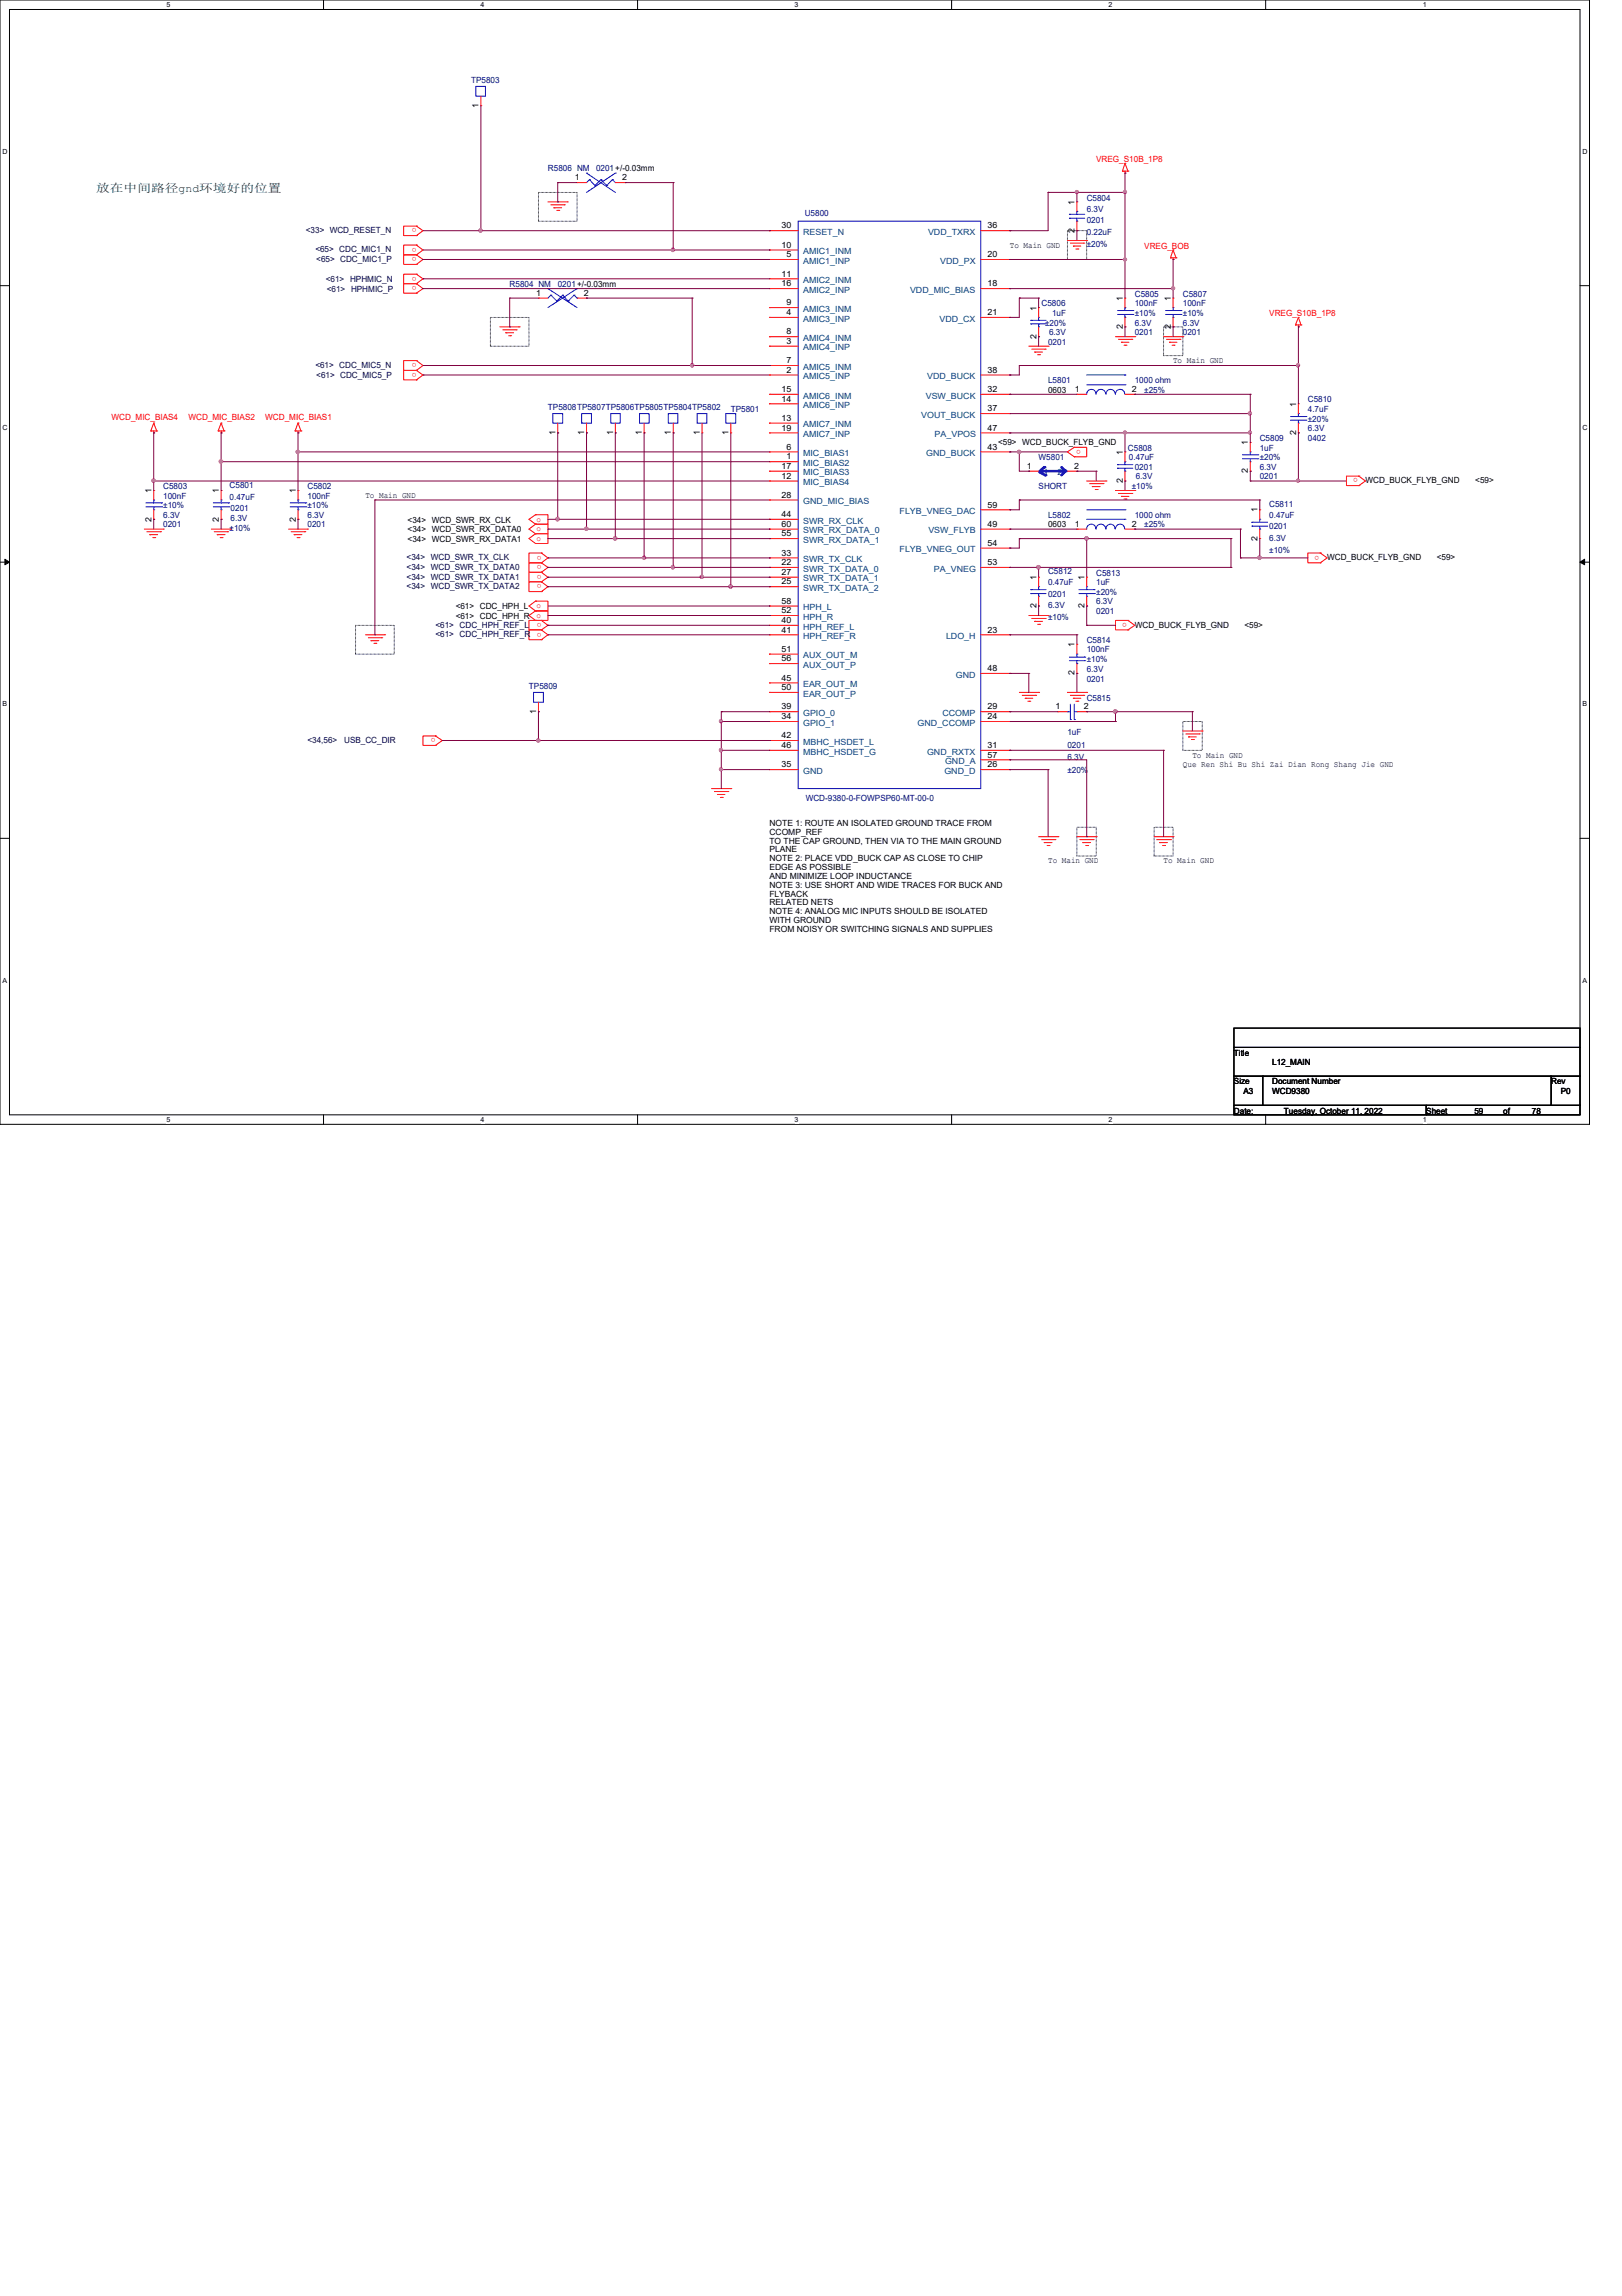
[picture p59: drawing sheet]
<svg xmlns="http://www.w3.org/2000/svg" width="210mm" height="297mm" viewBox="0 0 210 297" stroke-linecap="round" stroke-linejoin="round" font-family="sans-serif">
<defs><g id="words">
<text font-size="1.5" fill="#008000" x="12.4" y="24.8">靠放放放防放gnd环环环环环放</text>
<g font-size="1.1" fill="#000080">
<text x="61" y="10.8">TP5803</text>
<text x="70.9" y="22.2">R5806 NM</text>
<text x="77.1" y="22.2">0201+/-0.03mm</text>
<text x="104.1" y="27.9">U5800</text>
<text x="140.6" y="26">C5804</text>
<text x="140.6" y="28.9">0201</text>
<text x="140.6" y="27.4">6.3V</text>
<text x="140.6" y="30.4">0.22uF</text>
<text x="140.6" y="31.9">±20%</text>
<text x="66" y="37.1">R5804 NM</text>
<text x="72.2" y="37.1">0201+/-0.03mm</text>
<text x="134.8" y="39.6">C5806</text>
<text x="136.1" y="40.9">1uF</text>
<text x="146.9" y="38.4">C5805</text>
<text x="146.9" y="39.6">100nF</text>
<text x="146.9" y="40.9">±10%</text>
<text x="153.1" y="38.4">C5807</text>
<text x="153.1" y="39.6">100nF</text>
<text x="153.1" y="40.9">±10%</text>
<text x="135.3" y="42.1">±20%</text>
<text x="135.6" y="44.6">0201</text>
<text x="135.8" y="43.3">6.3V</text>
<text x="146.9" y="43.3">0201</text>
<text x="146.9" y="42.1">6.3V</text>
<text x="153.1" y="43.3">0201</text>
<text x="153.1" y="42.1">6.3V</text>
<text x="70.9" y="53.1">TP5808TP5807TP5806TP5805TP5804TP5802</text>
<text x="94.6" y="53.3">TP5801</text>
<text x="135.6" y="49.6">L5801</text>
<text x="146.9" y="49.6">1000 ohm</text>
<text x="148.1" y="50.8">±25%</text>
<text x="169.2" y="52.1">C5810</text>
<text x="169.2" y="53.3">4.7uF</text>
<text x="134.4" y="59.5">W5801</text>
<text x="146" y="58.3">C5808</text>
<text x="146.1" y="59.5">0.47uF</text>
<text x="163" y="57.1">C5809</text>
<text x="163" y="58.3">1uF</text>
<text x="163" y="59.5">±20%</text>
<text x="169.2" y="57.1">0402</text>
<text x="169.2" y="55.8">6.3V</text>
<text x="169.2" y="54.6">±20%</text>
<text x="21.1" y="63.3">C5803</text>
<text x="21.1" y="64.5">100nF</text>
<text x="21.1" y="65.7">±10%</text>
<text x="29.7" y="63.2">C5801</text>
<text x="29.7" y="64.6">0.47uF</text>
<text x="39.8" y="63.3">C5802</text>
<text x="39.8" y="64.5">100nF</text>
<text x="39.8" y="65.7">±10%</text>
<text x="134.4" y="63.3">SHORT</text>
<text x="146.5" y="63.3">±10%</text>
<text x="146.9" y="60.8">0201</text>
<text x="147" y="62">6.3V</text>
<text x="163" y="62">0201</text>
<text x="163" y="60.8">6.3V</text>
<text x="164.3" y="65.5">C5811</text>
<text x="21.1" y="68.2">0201</text>
<text x="21.1" y="67">6.3V</text>
<text x="29.7" y="68.7">±10%</text>
<text x="29.8" y="66.1">0201</text>
<text x="29.8" y="67.4">6.3V</text>
<text x="39.8" y="68.2">0201</text>
<text x="39.8" y="67">6.3V</text>
<text x="135.6" y="67">L5802</text>
<text x="146.9" y="67">1000 ohm</text>
<text x="148.1" y="68.2">±25%</text>
<text x="164.3" y="67">0.47uF</text>
<text x="164.3" y="68.5">0201</text>
<text x="164.3" y="70">6.3V</text>
<text x="164.3" y="71.5">±10%</text>
<text x="135.6" y="74.2">C5812</text>
<text x="135.6" y="75.7">0.47uF</text>
<text x="135.6" y="77.2">0201</text>
<text x="141.9" y="74.5">C5813</text>
<text x="141.9" y="75.7">1uF</text>
<text x="141.9" y="77">±20%</text>
<text x="135.6" y="78.7">6.3V</text>
<text x="135.6" y="80.2">±10%</text>
<text x="140.6" y="83.2">C5814</text>
<text x="141.9" y="79.5">0201</text>
<text x="141.9" y="78.2">6.3V</text>
<text x="68.5" y="89.2">TP5809</text>
<text x="140.6" y="84.4">100nF</text>
<text x="140.6" y="88.2">0201</text>
<text x="140.6" y="86.9">6.3V</text>
<text x="140.6" y="85.7">±10%</text>
<text x="138.1" y="95.1">1uF</text>
<text x="140.6" y="90.6">C5815</text>
<text x="138.1" y="96.7">0201</text>
<text x="138.1" y="98.4">6.3V</text>
<text x="138.1" y="100">±20%</text>
<text x="104.3" y="103.6">WCD-9380-0-FOWPSP60-MT-00-0</text>
</g>
<g font-size="1.1">
<text x="61.9" y="14" transform="rotate(-90 61.9 14)">1</text>
<text x="74.4" y="23.3">1</text>
<text x="80.5" y="23.3">2</text>
<text x="101.1" y="29.5">30</text>
<text x="127.8" y="29.5">36</text>
<text x="139.1" y="26.5" transform="rotate(-90 139.1 26.5)">1</text>
<text x="101.1" y="32">10</text>
<text x="101.1" y="35.8">11</text>
<text x="101.8" y="33.3">5</text>
<text x="127.8" y="33.3">20</text>
<text x="130.7" y="32">To Main GND</text>
<text x="139.1" y="30.1" transform="rotate(-90 139.1 30.1)">2</text>
<text x="69.4" y="38.3">1</text>
<text x="75.6" y="38.3">2</text>
<text x="101.1" y="37">16</text>
<text x="101.8" y="39.5">9</text>
<text x="101.8" y="40.8">4</text>
<text x="127.8" y="37">18</text>
<text x="127.8" y="40.8">21</text>
<text x="134.1" y="40.2" transform="rotate(-90 134.1 40.2)">1</text>
<text x="145.3" y="38.9" transform="rotate(-90 145.3 38.9)">1</text>
<text x="151.5" y="38.9" transform="rotate(-90 151.5 38.9)">1</text>
<text x="101.8" y="43.3">8</text>
<text x="101.8" y="44.5">3</text>
<text x="101.8" y="47">7</text>
<text x="134.1" y="43.8" transform="rotate(-90 134.1 43.8)">2</text>
<text x="145.3" y="42.6" transform="rotate(-90 145.3 42.6)">2</text>
<text x="151.5" y="42.6" transform="rotate(-90 151.5 42.6)">2</text>
<text x="151.8" y="46.9">To Main GND</text>
<text x="101.1" y="50.7">15</text>
<text x="101.1" y="51.9">14</text>
<text x="101.8" y="48.2">2</text>
<text x="127.8" y="50.7">32</text>
<text x="127.8" y="48.2">38</text>
<text x="127.8" y="53.2">37</text>
<text x="135.6" y="50.8">0603</text>
<text x="139.1" y="50.7">1</text>
<text x="146.5" y="50.7">2</text>
<text x="167.7" y="52.6" transform="rotate(-90 167.7 52.6)">1</text>
<text x="71.9" y="56.3" transform="rotate(-90 71.9 56.3)">1</text>
<text x="75.6" y="56.3" transform="rotate(-90 75.6 56.3)">1</text>
<text x="79.3" y="56.3" transform="rotate(-90 79.3 56.3)">1</text>
<text x="83.1" y="56.3" transform="rotate(-90 83.1 56.3)">1</text>
<text x="86.8" y="56.3" transform="rotate(-90 86.8 56.3)">1</text>
<text x="90.6" y="56.3" transform="rotate(-90 90.6 56.3)">1</text>
<text x="94.3" y="56.3" transform="rotate(-90 94.3 56.3)">1</text>
<text x="101.1" y="54.4">13</text>
<text x="101.1" y="55.7">19</text>
<text x="101.8" y="58.2">6</text>
<text x="101.8" y="59.4">1</text>
<text x="127.8" y="58.2">43</text>
<text x="127.8" y="55.7">47</text>
<text x="129.2" y="57.5">&lt;59&gt; WCD_BUCK_FLYB_GND</text>
<text x="145.3" y="58.8" transform="rotate(-90 145.3 58.8)">1</text>
<text x="161.5" y="57.6" transform="rotate(-90 161.5 57.6)">1</text>
<text x="167.7" y="56.3" transform="rotate(-90 167.7 56.3)">2</text>
<text x="19.6" y="63.8" transform="rotate(-90 19.6 63.8)">1</text>
<text x="28.3" y="63.8" transform="rotate(-90 28.3 63.8)">1</text>
<text x="38.3" y="63.8" transform="rotate(-90 38.3 63.8)">1</text>
<text x="47.3" y="64.4">To Main GND</text>
<text x="101.1" y="60.7">17</text>
<text x="101.1" y="61.9">12</text>
<text x="101.1" y="64.4">28</text>
<text x="127.8" y="65.7">59</text>
<text x="132.9" y="60.7">1</text>
<text x="139" y="60.7">2</text>
<text x="145.3" y="62.5" transform="rotate(-90 145.3 62.5)">2</text>
<text x="161.5" y="61.3" transform="rotate(-90 161.5 61.3)">2</text>
<text x="176.7" y="62.5">WCD_BUCK_FLYB_GND</text>
<text x="190.9" y="62.5">&lt;59&gt;</text>
<text x="19.6" y="67.5" transform="rotate(-90 19.6 67.5)">2</text>
<text x="28.3" y="67.5" transform="rotate(-90 28.3 67.5)">2</text>
<text x="38.3" y="67.5" transform="rotate(-90 38.3 67.5)">2</text>
<text x="52.7" y="67.6">&lt;34&gt; WCD_SWR_RX_CLK</text>
<text x="52.7" y="68.9">&lt;34&gt; WCD_SWR_RX_DATA0</text>
<text x="52.7" y="70.1">&lt;34&gt; WCD_SWR_RX_DATA1</text>
<text x="101.1" y="66.9">44</text>
<text x="101.1" y="68.2">60</text>
<text x="101.1" y="69.4">55</text>
<text x="101.1" y="71.9">33</text>
<text x="127.8" y="70.6">54</text>
<text x="127.8" y="68.2">49</text>
<text x="135.6" y="68.2">0603</text>
<text x="139.1" y="68.2">1</text>
<text x="146.5" y="68.2">2</text>
<text x="162.7" y="70" transform="rotate(-90 162.7 70)">2</text>
<text x="162.7" y="66.3" transform="rotate(-90 162.7 66.3)">1</text>
<text x="101.1" y="73.1">22</text>
<text x="101.1" y="74.4">27</text>
<text x="101.1" y="75.6">25</text>
<text x="127.8" y="73.1">53</text>
<text x="134.1" y="75" transform="rotate(-90 134.1 75)">1</text>
<text x="140.3" y="75" transform="rotate(-90 140.3 75)">1</text>
<text x="171.7" y="72.5">WCD_BUCK_FLYB_GND</text>
<text x="185.9" y="72.5">&lt;59&gt;</text>
<text x="59" y="78.8">&lt;61&gt; CDC_HPH_L</text>
<text x="59" y="80.1">&lt;61&gt; CDC_HPH_R</text>
<text x="101.1" y="78.1">58</text>
<text x="101.1" y="79.3">52</text>
<text x="101.1" y="80.6">40</text>
<text x="101.1" y="81.8">41</text>
<text x="127.8" y="81.8">23</text>
<text x="134.1" y="78.7" transform="rotate(-90 134.1 78.7)">2</text>
<text x="139.1" y="83.7" transform="rotate(-90 139.1 83.7)">1</text>
<text x="140.3" y="78.7" transform="rotate(-90 140.3 78.7)">2</text>
<text x="146.9" y="81.2">WCD_BUCK_FLYB_GND</text>
<text x="161" y="81.2">&lt;59&gt;</text>
<text x="101.1" y="84.3">51</text>
<text x="101.1" y="85.6">56</text>
<text x="101.1" y="88.1">45</text>
<text x="101.1" y="89.3">50</text>
<text x="127.8" y="86.8">48</text>
<text x="139.1" y="87.4" transform="rotate(-90 139.1 87.4)">2</text>
<text x="69.4" y="92.4" transform="rotate(-90 69.4 92.4)">1</text>
<text x="101.1" y="91.8">39</text>
<text x="101.1" y="93">34</text>
<text x="101.1" y="95.5">42</text>
<text x="127.8" y="93">24</text>
<text x="127.8" y="91.8">29</text>
<text x="136.6" y="91.8">1</text>
<text x="140.3" y="91.8">2</text>
<text x="101.1" y="96.8">46</text>
<text x="101.1" y="99.3">35</text>
<text x="127.8" y="96.8">31</text>
<text x="127.8" y="99.3">26</text>
<text x="127.8" y="98">57</text>
<text x="153.1" y="99.2">Que Ren Shi Bu Shi Zai Dian Rong Shang Jie GND</text>
<text x="154.3" y="98">To Main GND</text>
<text x="99.6" y="106.8">NOTE 1: ROUTE AN ISOLATED GROUND TRACE FROM</text>
<text x="99.6" y="108">CCOMP_REF</text>
<text x="99.6" y="109.1">TO THE CAP GROUND, THEN VIA TO THE MAIN GROUND</text>
<text x="99.6" y="110.3">PLANE</text>
<text x="99.6" y="111.4">NOTE 2: PLACE VDD_BUCK CAP AS CLOSE TO CHIP</text>
<text x="99.6" y="112.6">EDGE AS POSSIBLE</text>
<text x="99.6" y="113.7">AND MINIMIZE LOOP INDUCTANCE</text>
<text x="135.6" y="111.7">To Main GND</text>
<text x="150.6" y="111.7">To Main GND</text>
<text x="99.6" y="114.9">NOTE 3: USE SHORT AND WIDE TRACES FOR BUCK AND</text>
<text x="99.6" y="116">FLYBACK</text>
<text x="99.6" y="117.1">RELATED NETS</text>
<text x="99.6" y="118.3">NOTE 4: ANALOG MIC INPUTS SHOULD BE ISOLATED</text>
<text x="99.6" y="119.4">WITH GROUND</text>
<text x="99.6" y="120.6">FROM NOISY OR SWITCHING SIGNALS AND SUPPLIES</text>
<text x="159.7" y="136.6">Title</text>
<text x="164.6" y="137.8">L12_MAIN</text>
<text x="159.7" y="140.3">Size</text>
<text x="160.9" y="141.6">A3</text>
<text x="164.6" y="140.3">Document Number</text>
<text x="164.6" y="141.6">WCD9380</text>
<text x="200.7" y="140.3">Rev</text>
<text x="202" y="141.6">P0</text>
<text x="159.7" y="144.1">Date:</text>
<text x="166.2" y="144.1">Tuesday, October 11, 2022</text>
<text x="184.6" y="144.1">Sheet</text>
<text x="190.8" y="144.1">59</text>
<text x="194.5" y="144.1">of</text>
<text x="198.2" y="144.1">78</text>
</g>
<g font-size="1.1" fill="#f00">
<text x="141.9" y="21">VREG_S10B_1P8</text>
<text x="53.9" y="29.5" transform="rotate(-180 53.9 29.5)">o</text>
<text x="53.9" y="32" transform="rotate(-180 53.9 32)">o</text>
<text x="53.9" y="33.3" transform="rotate(-180 53.9 33.3)">o</text>
<text x="53.9" y="35.8" transform="rotate(-180 53.9 35.8)">o</text>
<text x="148.1" y="32.2">VREG_BOB</text>
<text x="53.9" y="37" transform="rotate(-180 53.9 37)">o</text>
<text x="164.3" y="40.9">VREG_S10B_1P8</text>
<text x="53.9" y="47" transform="rotate(-180 53.9 47)">o</text>
<text x="53.9" y="48.2" transform="rotate(-180 53.9 48.2)">o</text>
<text x="14.4" y="54.3">WCD_MIC_BIAS4</text>
<text x="24.4" y="54.3">WCD_MIC_BIAS2</text>
<text x="34.3" y="54.3">WCD_MIC_BIAS1</text>
<text x="139.9" y="58.2" transform="rotate(-180 139.9 58.2)">o</text>
<text x="175.7" y="61.9" transform="rotate(-180 175.7 61.9)">o</text>
<text x="69.4" y="67.5">o</text>
<text x="69.4" y="68.7">o</text>
<text x="69.4" y="70">o</text>
<text x="70.1" y="71.9" transform="rotate(-180 70.1 71.9)">o</text>
<text x="170.7" y="71.9" transform="rotate(-180 170.7 71.9)">o</text>
<text x="70.1" y="73.1" transform="rotate(-180 70.1 73.1)">o</text>
<text x="70.1" y="74.3" transform="rotate(-180 70.1 74.3)">o</text>
<text x="70.1" y="75.6" transform="rotate(-180 70.1 75.6)">o</text>
<text x="69.4" y="78.7">o</text>
<text x="69.4" y="80">o</text>
<text x="70.1" y="80.6" transform="rotate(-180 70.1 80.6)">o</text>
<text x="70.1" y="81.8" transform="rotate(-180 70.1 81.8)">o</text>
<text x="145.8" y="80.6" transform="rotate(-180 145.8 80.6)">o</text>
<text x="56.3" y="95.5" transform="rotate(-180 56.3 95.5)">o</text>
</g>
<g font-size="1.1" fill="#000040">
<text x="39.6" y="30.2">&lt;33&gt; WCD_RESET_N</text>
<text x="40.8" y="32.6">&lt;65&gt; CDC_MIC1_N</text>
<text x="40.9" y="33.9">&lt;65&gt; CDC_MIC1_P</text>
<text x="42.2" y="36.5">&lt;61&gt; HPHMIC_N</text>
<text x="42.3" y="37.8">&lt;61&gt; HPHMIC_P</text>
<text x="40.8" y="47.6">&lt;61&gt; CDC_MIC5_N</text>
<text x="40.9" y="48.9">&lt;61&gt; CDC_MIC5_P</text>
<text x="52.6" y="72.5">&lt;34&gt; WCD_SWR_TX_CLK</text>
<text x="52.6" y="73.7">&lt;34&gt; WCD_SWR_TX_DATA0</text>
<text x="52.6" y="75">&lt;34&gt; WCD_SWR_TX_DATA1</text>
<text x="52.6" y="76.2">&lt;34&gt; WCD_SWR_TX_DATA2</text>
<text x="56.3" y="81.2">&lt;61&gt; CDC_HPH_REF_L</text>
<text x="56.3" y="82.4">&lt;61&gt; CDC_HPH_REF_R</text>
<text x="39.8" y="96.1">&lt;34,56&gt;</text>
<text x="44.5" y="96.1">USB_CC_DIR</text>
</g>
<g font-size="1.1" fill="#004080">
<text x="103.9" y="30.4">RESET_N</text>
<text x="103.9" y="32.9">AMIC1_INM</text>
<text x="103.9" y="34.1">AMIC1_INP</text>
<text x="120.1" y="30.4">VDD_TXRX</text>
<text x="121.7" y="34.1">VDD_PX</text>
<text x="103.9" y="36.6">AMIC2_INM</text>
<text x="103.9" y="37.9">AMIC2_INP</text>
<text x="103.9" y="40.3">AMIC3_INM</text>
<text x="103.9" y="41.6">AMIC3_INP</text>
<text x="117.8" y="37.9">VDD_MIC_BIAS</text>
<text x="121.6" y="41.6">VDD_CX</text>
<text x="103.9" y="44.1">AMIC4_INM</text>
<text x="103.9" y="45.3">AMIC4_INP</text>
<text x="103.9" y="47.8">AMIC5_INM</text>
<text x="103.9" y="49.1">AMIC5_INP</text>
<text x="103.9" y="51.6">AMIC6_INM</text>
<text x="103.9" y="52.8">AMIC6_INP</text>
<text x="119.8" y="51.6">VSW_BUCK</text>
<text x="120" y="49.1">VDD_BUCK</text>
<text x="103.9" y="55.3">AMIC7_INM</text>
<text x="103.9" y="56.6">AMIC7_INP</text>
<text x="103.9" y="59">MIC_BIAS1</text>
<text x="119.2" y="54.1">VOUT_BUCK</text>
<text x="119.8" y="59">GND_BUCK</text>
<text x="120.9" y="56.6">PA_VPOS</text>
<text x="103.9" y="60.3">MIC_BIAS2</text>
<text x="103.9" y="61.5">MIC_BIAS3</text>
<text x="103.9" y="62.8">MIC_BIAS4</text>
<text x="103.9" y="65.2">GND_MIC_BIAS</text>
<text x="135" y="61.5">1</text>
<text x="136.9" y="61.5">2</text>
<text x="103.9" y="67.7">SWR_RX_CLK</text>
<text x="103.9" y="69">SWR_RX_DATA_0</text>
<text x="103.9" y="70.2">SWR_RX_DATA_1</text>
<text x="116.4" y="66.5">FLYB_VNEG_DAC</text>
<text x="116.4" y="71.5">FLYB_VNEG_OUT</text>
<text x="120.1" y="69">VSW_FLYB</text>
<text x="103.9" y="72.7">SWR_TX_CLK</text>
<text x="103.9" y="74">SWR_TX_DATA_0</text>
<text x="103.9" y="75.2">SWR_TX_DATA_1</text>
<text x="103.9" y="76.5">SWR_TX_DATA_2</text>
<text x="120.9" y="74">PA_VNEG</text>
<text x="103.9" y="79">HPH_L</text>
<text x="103.9" y="80.2">HPH_R</text>
<text x="103.9" y="81.4">HPH_REF_L</text>
<text x="103.9" y="82.7">HPH_REF_R</text>
<text x="122.4" y="82.7">LDO_H</text>
<text x="103.9" y="85.2">AUX_OUT_M</text>
<text x="103.9" y="86.4">AUX_OUT_P</text>
<text x="103.9" y="88.9">EAR_OUT_M</text>
<text x="123.7" y="87.7">GND</text>
<text x="103.9" y="90.1">EAR_OUT_P</text>
<text x="103.9" y="92.6">GPIO_0</text>
<text x="103.9" y="93.9">GPIO_1</text>
<text x="118.7" y="93.9">GND_CCOMP</text>
<text x="122" y="92.6">CCOMP</text>
<text x="103.9" y="96.4">MBHC_HSDET_L</text>
<text x="103.9" y="97.6">MBHC_HSDET_G</text>
<text x="103.9" y="100.1">GND</text>
<text x="120" y="97.6">GND_RXTX</text>
<text x="122.2" y="100.1">GND_D</text>
<text x="122.3" y="98.8">GND_A</text>
</g>
<g font-size=".9">
<text x="21.5" y=".9">5</text>
<text x="62.2" y=".9">4</text>
<text x="102.8" y=".9">3</text>
<text x="143.5" y=".9">2</text>
<text x="184.1" y=".9">1</text>
<text x=".3" y="19.9">D</text>
<text x="204.8" y="19.9">D</text>
<text x=".3" y="55.6">C</text>
<text x="204.8" y="55.6">C</text>
<text x=".3" y="91.4">B</text>
<text x="204.8" y="91.4">B</text>
<text x=".3" y="127.1">A</text>
<text x="204.8" y="127.1">A</text>
<text x="21.5" y="145.2">5</text>
<text x="62.2" y="145.2">4</text>
<text x="102.8" y="145.2">3</text>
<text x="143.5" y="145.2">2</text>
<text x="184.1" y="145.2">1</text>
</g>
</g></defs>
<path d="M0 0h205.7v145.5h-205.7zM1.2 1.2h203.3v143h-203.3z" fill="none" stroke="#000" stroke-width=".13"/>
<g fill="#fff">
<path d="M21.5 .1h.6v1h-.6z"/>
<path d="M21.5 144.4h.6v1h-.6z"/>
</g>
<path d="M41.9 0v1.2M41.9 144.2v1.3" fill="none" stroke="#000" stroke-width=".13"/>
<g fill="#fff">
<path d="M62.2 .1h.5v1h-.5z"/>
<path d="M62.2 144.4h.5v1h-.5z"/>
</g>
<path d="M82.5 0v1.2M82.5 144.2v1.3" fill="none" stroke="#000" stroke-width=".13"/>
<g fill="#fff">
<path d="M102.8 .1h.5v1h-.5z"/>
<path d="M102.8 144.4h.5v1h-.5z"/>
</g>
<path d="M123.1 0v1.2M123.1 144.2v1.3" fill="none" stroke="#000" stroke-width=".13"/>
<g fill="#fff">
<path d="M143.5 .1h.5v1h-.5z"/>
<path d="M143.5 144.4h.5v1h-.5z"/>
</g>
<path d="M163.8 0v1.2M163.8 144.2v1.3" fill="none" stroke="#000" stroke-width=".13"/>
<g fill="#fff">
<path d="M184.1 .1h.5v1h-.5z"/>
<path d="M184.1 144.4h.5v1h-.5z"/>
<path d="M.3 19.1h.7v1h-.7z"/>
<path d="M204.8 19.1h.6v1h-.6z"/>
<path d="M.3 54.8h.7v1h-.7z"/>
<path d="M204.8 54.8h.6v1h-.6z"/>
</g>
<path d="M0 37h1.2M204.5 37h1.2" fill="none" stroke="#000" stroke-width=".13"/>
<g fill="#fff">
<path d="M.3 90.6h.6v1h-.6z"/>
<path d="M204.8 90.6h.6v1h-.6z"/>
</g>
<path d="M0 72.7h1.2M.6 72.3l.6 .4-.6 .4zM204.5 72.7l.6-.4v.8zM204.5 72.7h1.2" fill="none" stroke="#000" stroke-width=".13"/>
<path d="M.6 72.3l.6 .4-.6 .4zM204.5 72.7l.6-.4v.8z" fill="#000"/>
<g fill="#fff">
<path d="M.3 126.3h.6v1h-.6z"/>
<path d="M204.8 126.3h.6v1h-.6z"/>
</g>
<g fill="none" stroke="#000" stroke-width=".13">
<path d="M69.7 24.9h5v3.7h-5zM138.1 29.8h2.5v3.8h-2.5zM63.5 41.1h5v3.7h-5zM150.6 42.3h2.5v3.7h-2.5zM46 80.9h5v3.7h-5zM153.1 93.3h2.5v3.8h-2.5zM0 108.5h1.2M139.4 107h2.5v3.7h-2.5zM149.4 107h2.4v3.7h-2.4zM204.5 108.5h1.2M159.7 133h44.8v2.5h-44.8zM159.7 135.5h44.8v3.7h-44.8z"/>
<path d="M159.7 139.2h3.7v3.8h-3.7zM163.4 139.2h37.3v3.8h-37.3zM200.7 139.2h3.8v3.8h-3.8zM159.7 143h24.9v1.2h-24.9zM184.6 143h19.9v1.2h-19.9z"/>
</g>
<g fill="none" stroke="#f00" stroke-width=".13">
<path d="M53.9 30.5h.1M53.9 29.3h.1M53.9 29.3h-1.7v1.2h1.7M53.9 33h.1M53.9 31.7h.1M53.9 31.7h-1.7v1.3h1.7M53.9 34.2h.1M53.9 33h-1.7v1.2h1.7M53.9 36.7h.1M53.9 35.5h.1M53.9 35.5h-1.7v1.2h1.7M53.9 37.9h.1"/>
<path d="M53.9 36.7h-1.7v1.2h1.7M53.9 29.3l.8 .5-.8 .7M53.9 31.7l.8 .6-.8 .7M53.9 33l.8 .6-.8 .6M53.9 35.5l.8 .6-.8 .6M53.9 36.7l.8 .6-.8 .6M70.9 26.1h2.5M71.3 26.5h1.7M71.7 26.9h.1M71.7 26.9h1M72.1 27.2h.2M72.3 27.2h.1"/>
<path d="M73 26.5h.1M73.4 26.1h.1M138.1 31.1h2.5M138.5 31.5h1.8M138.9 31.8h1M138.9 31.8h.1M139.2 32.2h.3M139.5 32.2h.1M140.3 31.5h.1M140.6 31.1h.1M145.2 22.1h.8M145.2 22.1h.1"/>
<path d="M145.6 22.4h.1M145.6 21.1h.1M145.6 22.1v.3M145.6 21.1l.4 1M145.6 21.1l-.4 1M146 22.1h.1M151.5 33.4h.1M151.5 33.4h.7M151.8 33.6h.1M151.8 32.3h.1M151.8 33.4v.2M151.8 32.3l.4 1.1"/>
<path d="M151.8 32.3l-.3 1.1M152.2 33.4h.1M19.5 55.8h.8M19.5 55.8h.1M19.9 56h.1M19.9 54.7h.1M19.9 55.8v.2M19.9 54.7l.4 1.1M19.9 54.7l-.4 1.1M20.3 55.8h.1M28.2 55.8h.8M28.2 55.8h.1"/>
<path d="M28.6 56h.1M28.6 54.7h.1M28.6 55.8v.2M28.6 54.7l.4 1.1M28.6 54.7l-.4 1.1M29 55.8h.1M38.2 55.8h.7M38.2 55.8h.1M38.6 54.7l-.4 1.1M38.6 56h.1M38.6 54.7h.1M38.6 55.8v.2"/>
<path d="M38.6 54.7l.3 1.1M38.9 55.8h.1M53.9 47.9h.1M53.9 46.7h.1M53.9 46.7h-1.7v1.2h1.7M53.9 49.1h.1M53.9 47.9h-1.7v1.2h1.7M53.9 46.7l.8 .6-.8 .6M53.9 47.9l.8 .6-.8 .6M64.7 42.3h2.5M65.1 42.7h1.7M65.4 43.1h.1"/>
<path d="M65.4 43.1h1.1M65.8 43.4h.3M66.1 43.4h.1M66.8 42.7h.1M67.2 42.3h.1M94.6 56h.1M94.6 54.7v1.3M133.1 44.8h2.5M133.5 45.2h1.8M133.9 45.6h.1M133.9 45.6h1M134.3 45.9h.2"/>
<path d="M134.5 45.9h.1M135.3 45.2h.1M135.6 44.8h.1M139 59.1h.1M139 57.9h.1M139 57.9h1.6v1.2h-1.6M139 57.9l-.9 .6 .9 .6M144.4 43.6h2.5M144.7 43.9h1.8M145.1 44.3h.1M145.1 44.3h1M145.5 44.7h.2"/>
<path d="M145.6 58.5h.1M145.6 58.5v1.2M145.7 44.7h.1M146.5 43.9h.1M146.9 43.6h.1M150.6 43.6h2.5M151 43.9h1.7M151.3 44.3h1M151.3 44.3h.1M151.7 44.7h.2M151.9 44.7h.1M152.7 43.9h.1"/>
<path d="M153.1 43.6h.1M167.6 42h.1M167.6 42h.8M168 41.1l-.4 .9M168 42.3h.1M168 41.1h.1M168 42v.3M168 41.1l.4 .9M168.4 42h.1M18.7 68.5h2.4M19 68.8h1.8M19.4 69.2h.1"/>
<path d="M19.4 69.2h1M19.8 69.6h.2M19.9 63.5h.1M19.9 67.2h.1M19.9 63.5v1.2M19.9 66v1.2M20 69.6h.1M20.8 68.8h.1M21.1 68.5h.1M27.3 68.5h2.5M27.7 68.8h1.8M28.1 69.2h1"/>
<path d="M28.1 69.2h.1M28.5 69.6h.2M28.7 69.6h.1M29.5 68.8h.1M29.8 68.5h.1M37.3 68.5h2.5M37.7 68.8h1.8M38.1 69.2h1M38.1 69.2h.1M38.4 69.6h.3M38.6 63.5h.1M38.6 67.2h.1"/>
<path d="M38.6 63.5v1.2M38.6 66v1.2M38.7 69.6h.1M39.5 68.8h.1M39.8 68.5h.1M69.3 66.6l-.8 .6 .8 .6M69.3 67.8l-.8 .7 .8 .5M69.3 69l-.8 .7 .8 .6M69.3 77.8l-.8 .6 .8 .6M69.3 79l-.8 .6 .8 .7M69.3 66.6h.1M69.3 67.8h.1"/>
<path d="M69.3 66.6h1.6v1.2h-1.6M69.3 69h.1M69.3 67.8h1.6v1.2h-1.6M69.3 70.3h.1M69.3 69h1.6v1.3h-1.6M69.3 77.8h.1M69.3 79h.1M69.3 77.8h1.6v1.2h-1.6M69.3 79h1.6v1.3h-1.6M70.1 72.8h.1M70.1 71.5h.1M70.1 71.5h-1.6v1.3h1.6"/>
<path d="M70.1 74h.1M70.1 72.8h-1.6v1.2h1.6M70.1 75.3h.1M70.1 74h-1.6v1.3h1.6M70.1 76.5h.1M70.1 75.3h-1.6v1.2h1.6M70.1 71.5l.8 .7-.8 .6M70.1 72.8l.8 .6-.8 .6M70.1 74l.8 .7-.8 .6M70.1 75.3l.8 .6-.8 .6M133.1 79.6h2.5M135.6 79.6h.1"/>
<path d="M140.6 62.2h2.5M141 62.6h1.7M141.4 62.9h.1M141.4 62.9h1M141.7 63.3h.3M142 63.3h.1M142.7 62.6h.1M143.1 62.2h.1M144.4 63.5h2.5M144.7 63.8h1.8M145.1 64.2h.1M145.1 64.2h1"/>
<path d="M145.5 64.6h.2M145.6 62.2h.1M145.6 61v1.2M145.7 64.6h.1M146.5 63.8h.1M146.9 63.5h.1M170.9 72.8h.1M170.9 71.5h.1M170.9 71.5h-1.7v1.3h1.7M170.9 71.5l.8 .7-.8 .6M175.9 61.6l.8 .6-.8 .6M175.9 62.8h.1"/>
<path d="M175.9 61.6h.1M175.9 61.6h-1.7v1.2h1.7M47.3 82.1h2.5M47.7 82.5h1.7M48 82.9h1M48 82.9h.1M48.4 83.2h.2M48.6 83.2h.1M49.4 82.5h.1M49.8 82.1h.1M56.3 95.2l.9 .6-.9 .6M56.3 96.4h.1"/>
<path d="M56.3 95.2h.1M56.3 95.2h-1.6v1.2h1.6M69.3 80.3h.1M70.1 81.5h.1M70.1 80.3h.1M70.1 80.3h-1.6v1.2h1.6M70.1 82.8h.1M70.1 81.5h-1.6v1.3h1.6M70.1 80.3l.8 .6-.8 .6M70.1 81.5l.8 .6-.8 .7M131.9 89.6h2.5M132.3 90h1.7"/>
<path d="M132.7 90.3h.1M132.7 90.3h.9M133 90.7h.3M133.3 90.7h.1M133.5 80h1.8M133.9 80.4h.1M133.9 80.4h1M134 90h.1M134.3 80.8h.2M134.4 89.6h.1M134.5 80.8h.1M135.3 80h.1"/>
<path d="M136.9 92.1h.1M136.9 92.1h1.2M138.1 89.6h2.5M138.5 90h1.8M138.9 90.3h1M138.9 90.3h.1M139.2 90.7h.3M139.4 92.1h1.2M139.5 90.7h.1M140.3 90h.1M140.6 89.6h.1M140.6 92.1h.1"/>
<path d="M146 81.5h.1M146 80.3h.1M146 80.3h-1.6v1.2h1.6M146 80.3l.9 .6-.9 .6M153.1 94.6h2.5M153.5 95h1.7M153.8 95.3h.1M153.8 95.3h1M154.2 95.7h.2M154.4 95.7h.1M155.2 95h.1M155.6 94.6h.1"/>
<path d="M92.1 102h2.5M92.5 102.4h1.7M92.8 102.8h1M92.8 102.8h.1M93.2 103.2h.3M93.5 103.2h.1M94.2 102.4h.1M94.6 102h.1M134.4 108.2h2.5M134.8 108.6h1.7M135.1 109h.1M135.1 109h1"/>
<path d="M135.5 109.4h.3M135.8 109.4h.1M136.5 108.6h.1M136.9 108.2h.1M139.4 108.2h2.5M139.7 108.6h1.8M140.1 109h.1M140.1 109h1M140.5 109.4h.3M140.8 109.4h.1M141.5 108.6h.1M141.9 108.2h.1"/>
<path d="M149.4 108.2h2.4M149.7 108.6h1.8M150.1 109h.1M150.1 109h1M150.5 109.4h.2M150.7 109.4h.1M151.5 108.6h.1M151.8 108.2h.1"/>
</g>
<g fill="none" stroke="#00f" stroke-width=".13">
<path d="M93.9 53.5h1.3v1.2h-1.3zM145.6 59.7h.1M145.6 59.7v.4M18.9 65.1h2M18.9 65.6h2M19.9 64.7h.1M19.9 66h.1M19.9 64.7v.4M19.9 65.6v.4M20.9 65.1h.1M20.9 65.6h.1M37.5 65.1h2.1"/>
<path d="M37.5 65.6h2.1M38.6 64.7h.1M38.6 66h.1M38.6 64.7v.4M38.6 65.6v.4M39.6 65.1h.1M39.6 65.6h.1M144.6 60.1h.1M144.6 60.6h.1M144.6 60.1h2M144.6 60.6h2M145.6 61h.1"/>
<path d="M145.6 60.6v.4M138.1 92.1h.4M138.1 92.1h.1M138.5 93.1h.1M138.5 91.1v2M139 93.1h.1M139 91.1v2M139 92.1h.4M139.4 92.1h.1"/>
</g>
<path d="M137.4 60.5l.4 .3" fill="none" stroke="#00f" stroke-width=".34"/>
<circle cx="137.8" cy="60.8" r=".17" fill="#00f"/>
<path d="M137.9 61l-.5 .5" fill="none" stroke="#00f" stroke-width=".34"/>
<circle cx="137.9" cy="61" r=".17" fill="#00f"/>
<path d="M134.8 61h2.7" fill="none" stroke="#00f" stroke-width=".34"/>
<circle cx="137.5" cy="61" r=".17" fill="#00f"/>
<path d="M135.1 60.5l-.6 .5" fill="none" stroke="#00f" stroke-width=".34"/>
<circle cx="135.1" cy="60.5" r=".17" fill="#00f"/>
<path d="M134.5 61.1l.8 .4" fill="none" stroke="#00f" stroke-width=".34"/>
<circle cx="135.3" cy="61.5" r=".17" fill="#00f"/>
<g fill="none" stroke="#f00" stroke-width=".13">
<path d="M62.2 13.7h.1M62.2 12.4v1.3M69.7 38.6h.1M69.7 38.6h1.2M74.7 23.6h1.2M74.7 23.6h.1M74.7 38.6h1.2M75.9 38.6h.1M79.6 23.6h1.3M80.9 23.6h.1M99.6 29.8h3.7M99.6 32.3h3.7"/>
<path d="M99.6 33.6h3.7M99.6 36.1h3.7M99.6 37.3h3.7M99.6 39.8h3.7M99.6 29.8h.1M99.6 32.3h.1M99.6 33.6h.1M99.6 36.1h.1M99.6 37.3h.1M99.6 39.8h.1M126.9 29.8h3.8M126.9 33.6h3.8"/>
<path d="M126.9 37.3h3.8M130.7 29.8h.1M130.7 33.6h.1M130.7 37.3h.1M134.4 39.8h.1M134.4 39.8v1.3M139.4 26.1h.1M139.4 29.8h.1M139.4 26.1v1.2M139.4 28.6v1.2M145.6 38.6h.1M145.6 38.6v1.2"/>
<path d="M151.8 38.6h.1M151.8 38.6v1.2M72.2 56h.1M72.2 54.7v1.3M75.9 56h.1M75.9 54.7v1.3M79.6 56h.1M79.6 54.7v1.3M83.4 56h.1M83.4 54.7v1.3M87.1 56h.1M87.1 54.7v1.3"/>
<path d="M90.8 56h.1M90.8 54.7v1.3M99.6 51h3.7M99.6 41.1h3.7M99.6 43.6h3.7M99.6 44.8h3.7M99.6 47.3h3.7M99.6 48.5h3.7M99.6 52.2h3.7M99.6 54.7h3.7M99.6 56h3.7M99.6 58.5h3.7"/>
<path d="M99.6 59.7h3.7M99.6 41.1h.1M99.6 43.6h.1M99.6 44.8h.1M99.6 47.3h.1M99.6 48.5h.1M99.6 51h.1M99.6 52.2h.1M99.6 54.7h.1M99.6 56h.1M99.6 58.5h.1M99.6 59.7h.1"/>
<path d="M126.9 51h3.8M126.9 41.1h3.8M126.9 48.5h3.8M126.9 56h3.8M126.9 58.5h3.8M126.9 53.5h3.8M130.7 41.1h.1M130.7 48.5h.1M130.7 51h.1M130.7 53.5h.1M130.7 56h.1M130.7 58.5h.1"/>
<path d="M134.4 43.6h.1M134.4 42.3v1.3M139.4 51h.1M139.4 51h1.2M145.6 42.3h.1M145.6 51h1.3M145.6 41.1v1.2M146.9 51h.1M151.8 42.3h.1M151.8 41.1v1.2M161.8 57.2h.1M161.8 57.2v1.3"/>
<path d="M161.8 59.7v1.3M168 52.2h.1M168 56h.1M168 52.2v1.3M168 54.7v1.3M28.6 63.5h.1M28.6 67.2h.1M28.6 63.5v1.2M28.6 66v1.2M99.6 61h3.7M99.6 68.5h3.7M99.6 62.2h3.7"/>
<path d="M99.6 64.7h3.7M99.6 67.2h3.7M99.6 69.7h3.7M99.6 72.2h3.7M99.6 73.4h3.7M99.6 74.7h3.7M99.6 75.9h3.7M99.6 78.4h3.7M99.6 79.6h3.7M99.6 61h.1M99.6 62.2h.1M99.6 64.7h.1"/>
<path d="M99.6 67.2h.1M99.6 68.5h.1M99.6 69.7h.1M99.6 72.2h.1M99.6 73.4h.1M99.6 74.7h.1M99.6 75.9h.1M99.6 78.4h.1M99.6 79.6h.1M126.9 68.5h3.8M126.9 73.4h3.8M126.9 66h3.8"/>
<path d="M126.9 70.9h3.8M130.7 66h.1M130.7 68.5h.1M130.7 70.9h.1M130.7 73.4h.1M133.1 61h.1M133.1 61h1.3M134.4 74.7h.1M134.4 78.4h.1M134.4 74.7v1.2M134.4 77.1v1.3M138.1 61h1.3"/>
<path d="M139.4 61h.1M139.4 68.5h.1M139.4 68.5h1.2M140.6 74.7h.1M140.6 78.4h.1M140.6 74.7v1.2M140.6 77.1v1.3M145.6 68.5h1.3M146.9 68.5h.1M161.8 61h.1M163 66h.1M163 69.7h.1"/>
<path d="M163 66v1.2M163 68.5v1.2M69.7 92.1h.1M69.7 90.8v1.3M99.6 80.9h3.7M99.6 82.1h3.7M99.6 84.6h3.7M99.6 85.9h3.7M99.6 88.3h3.7M99.6 89.6h3.7M99.6 92.1h3.7M99.6 93.3h3.7"/>
<path d="M99.6 95.8h3.7M99.6 97.1h3.7M99.6 99.6h3.7M99.6 80.9h.1M99.6 82.1h.1M99.6 84.6h.1M99.6 85.9h.1M99.6 88.3h.1M99.6 89.6h.1M99.6 92.1h.1M99.6 93.3h.1M99.6 95.8h.1"/>
<path d="M99.6 97.1h.1M99.6 99.6h.1M126.9 82.1h3.8M126.9 92.1h3.8M126.9 93.3h3.8M126.9 97.1h3.8M126.9 99.6h3.8M126.9 87.1h3.8M126.9 98.3h3.8M130.7 82.1h.1M130.7 87.1h.1M130.7 92.1h.1"/>
<path d="M130.7 93.3h.1M130.7 97.1h.1M130.7 98.3h.1M130.7 99.6h.1M139.4 83.4h.1M139.4 87.1h.1M139.4 83.4v1.2M139.4 85.9v1.2"/>
</g>
<g fill="none" stroke="#00f" stroke-width=".13">
<path d="M61.6 11.2h1.2v1.2h-1.2zM70.9 37.3l3.8 2.5M70.9 37.3h.1M71.3 38.2l-.4 .4M71.3 38.2h.1M71.3 38.2l.8 .7M72.1 38.9h.1M72.8 38.2l-.7 .7M72.8 38.2h.1M72.8 38.2l.7 .7M73.5 38.9h.1M74.3 38.2h.1"/>
<path d="M74.3 38.2l.4 .4M74.3 38.2l-.8 .7M74.7 38.6h.1M74.7 37.3h.1M74.7 37.3l-3.8 2.5M75.9 22.4h.1M75.9 22.4l3.7 2.5M76.3 23.2l-.4 .4M76.3 23.2h.1M76.3 23.2l.7 .8M77 24h.1M77.8 23.2l-.8 .8"/>
<path d="M77.8 23.2h.1M77.8 23.2l.7 .8M78.5 24h.1M79.2 23.2l-.7 .8M79.2 23.2h.1M79.2 23.2l.4 .4M79.6 22.4l-3.7 2.5M79.6 23.6h.1M79.6 22.4h.1M103.3 28.6h23.6v73.4h-23.6zM138.4 27.7h2M138.4 28.2h2"/>
<path d="M138.4 27.7h.1M138.4 28.2h.1M139.4 27.3h.1M139.4 28.6h.1M139.4 27.3v.4M139.4 28.2v.4M145.6 39.8h.1M145.6 39.8v.4M151.8 39.8h.1M151.8 39.8v.4M71.5 53.5h1.3v1.2h-1.3zM75.3 53.5h1.2v1.2h-1.2z"/>
<path d="M79 53.5h1.3v1.2h-1.3zM82.8 53.5h1.2v1.2h-1.2zM86.5 53.5h1.2v1.2h-1.2zM90.2 53.5h1.3v1.2h-1.3zM133.4 41.4h2M133.4 41.9h2M133.4 41.4h.1M133.4 41.9h.1M134.4 41.1h.1M134.4 42.3h.1M134.4 41.1v.3M134.4 41.9v.4"/>
<path d="M140.6 49.8h5M140.6 48.5h5M141.8 51a.59 .59 0 0 0-.6-.6 .59 .59 0 0 0-.6 .6M143.1 51a.61 .61 0 0 0-.6-.6 .61 .61 0 0 0-.6 .6M144.3 51a.59 .59 0 0 0-.6-.6 .59 .59 0 0 0-.6 .6M144.6 40.2h2M144.6 40.7h2M145.5 51a.59 .59 0 0 0-.6-.6 .59 .59 0 0 0-.5 .6M145.6 49.8h.1M145.6 48.5h.1M145.6 41.1h.1M145.6 40.7v.4"/>
<path d="M146.6 40.2h.1M146.6 40.7h.1M150.8 40.2h2M150.8 40.7h2M151.8 41.1h.1M151.8 40.7v.4M152.8 40.2h.1M152.8 40.7h.1M160.8 58.8h2M160.8 59.4h2M161.8 58.5h.1M161.8 59.7h.1"/>
<path d="M161.8 58.5v.3M161.8 59.4v.3M162.8 58.8h.1M162.8 59.4h.1M167 53.9h2M167 54.4h2M168 53.5h.1M168 54.7h.1M168 53.5v.4M168 54.4v.3M169 53.9h.1M169 54.4h.1"/>
<path d="M27.6 65.1h2M27.6 65.6h2M28.6 64.7h.1M28.6 66h.1M28.6 64.7v.4M28.6 65.6v.4M29.6 65.1h.1M29.6 65.6h.1M133.4 76.3h2M133.4 76.8h2M133.4 76.3h.1M133.4 76.8h.1"/>
<path d="M134.4 75.9h.1M134.4 77.1h.1M134.4 75.9v.4M134.4 76.8v.3M139.6 76.3h2M139.6 76.8h2M140.6 75.9h.1M140.6 77.1h.1M140.6 75.9v.4M140.6 76.8v.3M140.6 67.2h5M140.6 66h5"/>
<path d="M141.6 76.3h.1M141.6 76.8h.1M141.8 68.4a.57 .57 0 0 0-.6-.6 .57 .57 0 0 0-.6 .7M143 68.4a.59 .59 0 0 0-.6-.6 .59 .59 0 0 0-.5 .6v.1M144.3 68.4a.57 .57 0 0 0-.6-.6 .57 .57 0 0 0-.6 .7M145.5 68.4a.57 .57 0 0 0-.6-.6 .57 .57 0 0 0-.5 .7M145.6 67.2h.1M145.6 66h.1M162 67.6h.1M162 68.1h.1M162 67.6h2M162 68.1h2"/>
<path d="M163 67.2h.1M163 68.5h.1M163 67.2v.4M163 68.1v.4M69 89.6h1.3v1.2h-1.3zM138.4 85h2M138.4 85.5h2M139.4 84.6h.1M139.4 85.9h.1M139.4 84.6v.4M139.4 85.5v.4M140.4 85h.1"/>
<path d="M140.4 85.5h.1"/>
</g>
<path d="M135.6 24.9h.1M135.6 24.9v4.9M139.4 24.9h.1M145.6 22.4h.1M145.6 22.4v2.5h-10" fill="none" stroke="#800040" stroke-width=".13"/>
<path d="M145.4 24.7h.3l.1 .1-.1 .2-.1 .1-.2-.1z" fill-rule="evenodd" fill="#f0f"/>
<path d="M145.4 24.7h.3l.1 .1-.1 .2-.1 .1-.2-.1z" fill="none" stroke="#f0f" stroke-width=".13"/>
<path d="M139.2 24.7h.3l.1 .1-.1 .2-.1 .1-.2-.1z" fill-rule="evenodd" fill="#f0f"/>
<path d="M139.2 24.7h.3l.1 .1-.1 .2-.1 .1-.2-.1z" fill="none" stroke="#f0f" stroke-width=".13"/>
<path d="M54.7 29.8h7.5M54.7 32.3h32.4M62.2 29.8h.1M87.1 32.3h.1M130.7 29.8h4.9M130.7 29.8h.1M139.4 24.9h.1M139.4 29.8h.1M139.4 24.9v1.2M139.4 29.8v1.3M145.6 24.9h.1M145.6 24.9v8.7" fill="none" stroke="#800040" stroke-width=".13"/>
<path d="M86.9 32.1h.3l.1 .2-.1 .2-.1 .1-.2-.1z" fill-rule="evenodd" fill="#f0f"/>
<path d="M86.9 32.1h.3l.1 .2-.1 .2-.1 .1-.2-.1z" fill="none" stroke="#f0f" stroke-width=".13"/>
<path d="M54.7 33.6h44.9M54.7 33.6h.1M130.7 33.6h14.9M130.7 33.6h.1M145.6 33.6h.1M145.6 33.6v5" fill="none" stroke="#800040" stroke-width=".13"/>
<path d="M145.4 33.4h.3l.1 .2-.1 .1-.1 .1-.2-.1z" fill-rule="evenodd" fill="#f0f"/>
<path d="M145.4 33.4h.3l.1 .2-.1 .1-.1 .1-.2-.1z" fill="none" stroke="#f0f" stroke-width=".13"/>
<path d="M54.7 36.1h44.9M54.7 37.3h44.9M54.7 36.1h.1M54.7 37.3h.1M130.7 37.3h21.1M130.7 37.3h.1M151.8 33.6h.1M151.8 37.3h.1M151.8 33.6v5" fill="none" stroke="#800040" stroke-width=".13"/>
<path d="M151.7 37.1h.2l.1 .2-.1 .1-.1 .1-.1-.1z" fill-rule="evenodd" fill="#f0f"/>
<path d="M151.7 37.1h.2l.1 .2-.1 .1-.1 .1-.1-.1z" fill="none" stroke="#f0f" stroke-width=".13"/>
<g fill="none" stroke="#800040" stroke-width=".13">
<path d="M131.9 38.6h.1M131.9 38.6v2.5h-1.2M131.9 38.6h2.5M134.4 38.6h.1M134.4 38.6v1.2M54.7 47.3h34.9M89.6 47.3h.1M130.7 41.1h.1M134.4 43.6h.1M134.4 43.6v1.2M145.6 42.3h.1M145.6 42.3v1.3"/>
<path d="M151.8 42.3h.1M151.8 42.3v1.3M168 42.3h.1M168 42.3v5"/>
</g>
<path d="M89.4 47.1h.3l.1 .1-.1 .2-.1 .1-.2-.1z" fill-rule="evenodd" fill="#f0f"/>
<path d="M89.4 47.1h.3l.1 .1-.1 .2-.1 .1-.2-.1z" fill="none" stroke="#f0f" stroke-width=".13"/>
<path d="M131.9 47.3h.1M131.9 47.3v1.2M131.9 47.3h36.1" fill="none" stroke="#800040" stroke-width=".13"/>
<path d="M167.8 47.1h.3l.1 .1-.1 .2-.1 .1-.2-.1z" fill-rule="evenodd" fill="#f0f"/>
<path d="M167.8 47.1h.3l.1 .1-.1 .2-.1 .1-.2-.1z" fill="none" stroke="#f0f" stroke-width=".13"/>
<g fill="none" stroke="#800040" stroke-width=".13">
<path d="M54.7 48.5h44.9M54.7 48.5h.1M130.7 51h8.7M130.7 48.5h1.2M130.7 48.5h.1M130.7 51h.1M130.7 53.5h31.1M146.9 51h14.9M146.9 51h.1M161.8 51h.1M161.8 53.5h.1M161.8 51v2.5"/>
<path d="M168 47.3h.1M168 47.3v4.9"/>
</g>
<path d="M161.6 53.3h.3l.1 .2-.1 .1-.1 .1-.2-.1z" fill-rule="evenodd" fill="#f0f"/>
<path d="M161.6 53.3h.3l.1 .2-.1 .1-.1 .1-.2-.1z" fill="none" stroke="#f0f" stroke-width=".13"/>
<path d="M19.9 56h.1M19.9 56v6.2M28.6 56h.1M28.6 56v3.7M38.6 56h.1M38.6 56v2.5M90.8 56v18.7M161.8 53.5h.1M161.8 53.5v2.5M90.8 74.7h.1" fill="none" stroke="#800040" stroke-width=".13"/>
<path d="M90.7 74.5h.3l.1 .1-.1 .2h-.2h-.1z" fill-rule="evenodd" fill="#f0f"/>
<path d="M90.7 74.5h.3l.1 .1-.1 .2h-.2h-.1z" fill="none" stroke="#f0f" stroke-width=".13"/>
<path d="M94.6 56v19.9M94.6 75.9h.1" fill="none" stroke="#800040" stroke-width=".13"/>
<path d="M94.4 75.7h.3l.1 .2-.1 .1-.2 .1-.1-.1z" fill-rule="evenodd" fill="#f0f"/>
<path d="M94.4 75.7h.3l.1 .2-.1 .1-.2 .1-.1-.1z" fill="none" stroke="#f0f" stroke-width=".13"/>
<path d="M130.7 56h31.1M130.7 56h.1M145.6 56h.1M145.6 56v2.5M161.8 56h.1" fill="none" stroke="#800040" stroke-width=".13"/>
<path d="M145.4 55.8h.3l.1 .2-.1 .1-.1 .1-.2-.1z" fill-rule="evenodd" fill="#f0f"/>
<path d="M145.4 55.8h.3l.1 .2-.1 .1-.1 .1-.2-.1z" fill="none" stroke="#f0f" stroke-width=".13"/>
<path d="M161.6 55.8h.3l.1 .2-.1 .1-.1 .1-.2-.1z" fill-rule="evenodd" fill="#f0f"/>
<path d="M161.6 55.8h.3l.1 .2-.1 .1-.1 .1-.2-.1z" fill="none" stroke="#f0f" stroke-width=".13"/>
<path d="M38.6 58.5h61M38.6 58.5h.1M38.6 58.5v5M161.8 56h.1M161.8 56v1.2M168 56h.1M168 56v6.2" fill="none" stroke="#800040" stroke-width=".13"/>
<path d="M38.4 58.3h.3l.1 .2-.1 .1-.2 .1-.1-.1z" fill-rule="evenodd" fill="#f0f"/>
<path d="M38.4 58.3h.3l.1 .2-.1 .1-.2 .1-.1-.1z" fill="none" stroke="#f0f" stroke-width=".13"/>
<path d="M130.7 58.5h7.4M130.7 58.5h.1M131.9 58.5h.1M131.9 58.5v2.5" fill="none" stroke="#800040" stroke-width=".13"/>
<path d="M131.7 58.3h.3l.1 .2-.1 .1-.1 .1-.2-.1z" fill-rule="evenodd" fill="#f0f"/>
<path d="M131.7 58.3h.3l.1 .2-.1 .1-.1 .1-.2-.1z" fill="none" stroke="#f0f" stroke-width=".13"/>
<path d="M28.6 59.7h71M28.6 59.7h.1M28.6 59.7v3.8" fill="none" stroke="#800040" stroke-width=".13"/>
<path d="M28.4 59.5h.3l.1 .2-.1 .2h-.1h-.2z" fill-rule="evenodd" fill="#f0f"/>
<path d="M28.4 59.5h.3l.1 .2-.1 .2h-.1h-.2z" fill="none" stroke="#f0f" stroke-width=".13"/>
<path d="M19.9 62.2h79.7M19.9 62.2h.1M19.9 62.2v1.3M139.4 61h.1M139.4 61h2.5M141.9 61h.1M141.9 61v1.2M161.8 61h.1M161.8 61v1.2" fill="none" stroke="#800040" stroke-width=".13"/>
<path d="M19.7 62h.3l.1 .2-.1 .1-.1 .1-.2-.1z" fill-rule="evenodd" fill="#f0f"/>
<path d="M19.7 62h.3l.1 .2-.1 .1-.1 .1-.2-.1z" fill="none" stroke="#f0f" stroke-width=".13"/>
<path d="M145.6 62.2h.1M145.6 62.2v1.3M161.8 62.2h.1M161.8 62.2h12.4M168 62.2h.1" fill="none" stroke="#800040" stroke-width=".13"/>
<path d="M167.8 62h.3l.1 .2-.1 .1-.1 .1-.2-.1z" fill-rule="evenodd" fill="#f0f"/>
<path d="M167.8 62h.3l.1 .2-.1 .1-.1 .1-.2-.1z" fill="none" stroke="#f0f" stroke-width=".13"/>
<g fill="none" stroke="#800040" stroke-width=".13">
<path d="M19.9 67.2h.1M19.9 67.2v1.3M28.6 67.2h.1M28.6 67.2v1.3M38.6 67.2h.1M38.6 67.2v1.3M48.5 64.7h51.1M48.5 64.7h.1M48.5 64.7v17.4M70.9 68.5h5M70.9 68.5h.1M70.9 69.7h.1"/>
<path d="M70.9 67.2h1.3M70.9 69.7h8.7M72.2 67.2h.1M130.7 68.5h8.7M130.7 66h.1M130.7 68.5h.1M131.9 64.7h.1M131.9 64.7v1.3h-1.2M131.9 64.7h31.1M146.9 68.5h13.6M146.9 68.5h.1M160.5 68.5h.1"/>
<path d="M160.5 68.5v3.7M163 64.7h.1M163 64.7v1.3M48.5 82.1h.1"/>
</g>
<path d="M79.4 69.5h.4v.1v.2l-.2 .1-.2-.1z" fill-rule="evenodd" fill="#f0f"/>
<path d="M79.4 69.5h.4v.1v.2l-.2 .1-.2-.1z" fill="none" stroke="#f0f" stroke-width=".13"/>
<path d="M131.9 69.7h.1M131.9 69.7v1.2M131.9 69.7h27.4M140.6 69.7h.1M140.6 69.7v5" fill="none" stroke="#800040" stroke-width=".13"/>
<path d="M140.4 69.5h.4v.1v.2l-.2 .1-.2-.1z" fill-rule="evenodd" fill="#f0f"/>
<path d="M140.4 69.5h.4v.1v.2l-.2 .1-.2-.1z" fill="none" stroke="#f0f" stroke-width=".13"/>
<path d="M130.7 70.9h1.2M130.7 70.9h.1M159.3 69.7h.1M159.3 69.7v3.7M160.5 72.2h.1M160.5 72.2h8.7M163 72.2h.1M163 69.7v2.5" fill="none" stroke="#800040" stroke-width=".13"/>
<path d="M162.8 72h.4v.1v.2l-.2 .1-.2-.1z" fill-rule="evenodd" fill="#f0f"/>
<path d="M162.8 72h.4v.1v.2l-.2 .1-.2-.1z" fill="none" stroke="#f0f" stroke-width=".13"/>
<path d="M70.9 72.2h12.5M70.9 72.2h.1" fill="none" stroke="#800040" stroke-width=".13"/>
<path d="M83.2 72h.3l.1 .1-.1 .2-.1 .1-.2-.1z" fill-rule="evenodd" fill="#f0f"/>
<path d="M83.2 72h.3l.1 .1-.1 .2-.1 .1-.2-.1z" fill="none" stroke="#f0f" stroke-width=".13"/>
<path d="M70.9 73.4h16.2M70.9 73.4h.1" fill="none" stroke="#800040" stroke-width=".13"/>
<path d="M86.9 73.2h.3l.1 .2-.1 .1-.1 .1-.2-.1z" fill-rule="evenodd" fill="#f0f"/>
<path d="M86.9 73.2h.3l.1 .2-.1 .1-.1 .1-.2-.1z" fill="none" stroke="#f0f" stroke-width=".13"/>
<path d="M130.7 73.4h3.7M130.7 73.4h.1M134.4 73.4h.1M134.4 73.4v1.3" fill="none" stroke="#800040" stroke-width=".13"/>
<path d="M134.2 73.2h.3l.1 .2-.1 .1-.1 .1-.2-.1z" fill-rule="evenodd" fill="#f0f"/>
<path d="M134.2 73.2h.3l.1 .2-.1 .1-.1 .1-.2-.1z" fill="none" stroke="#f0f" stroke-width=".13"/>
<g fill="none" stroke="#800040" stroke-width=".13">
<path d="M70.9 75.9h23.7M70.9 74.7h19.9M70.9 74.7h.1M70.9 75.9h.1M70.9 78.4h28.7M70.9 79.6h28.7M99.6 78.4h.1M99.6 79.6h.1M134.4 78.4h.1M134.4 73.4h24.9M134.4 78.4v1.2M140.6 78.4h.1"/>
<path d="M140.6 78.4v2.5M159.3 73.4h.1M70.9 80.9h28.7M70.9 82.1h28.7M70.9 80.9h.1M70.9 82.1h.1M93.3 92.1h6.3M93.3 92.1h.1M93.3 92.1v1.2M130.7 82.1h8.7M130.7 92.1h6.2M130.7 87.1h2.4"/>
<path d="M130.7 82.1h.1M130.7 87.1h.1M130.7 92.1h.1M133.1 87.1h.1M133.1 87.1v2.5M139.4 82.1h.1M139.4 87.1h.1M139.4 82.1v1.3M139.4 87.1v2.5M140.6 80.9h3.8M140.6 92.1h3.8M140.6 80.9h.1"/>
<path d="M140.6 92.1h.1"/>
</g>
<path d="M144.2 91.9h.3l.1 .1-.1 .2-.2 .1-.1-.1z" fill-rule="evenodd" fill="#f0f"/>
<path d="M144.2 91.9h.3l.1 .1-.1 .2-.2 .1-.1-.1z" fill="none" stroke="#f0f" stroke-width=".13"/>
<path d="M93.3 93.3h6.3M93.3 93.3h.1M144.4 92.1h.1M144.4 92.1v1.2M144.4 92.1h9.9M154.3 92.1h.1M154.3 92.1v2.5" fill="none" stroke="#800040" stroke-width=".13"/>
<path d="M93.1 93.1h.3l.1 .2-.1 .1-.1 .1-.2-.1z" fill-rule="evenodd" fill="#f0f"/>
<path d="M93.1 93.1h.3l.1 .2-.1 .1-.1 .1-.2-.1z" fill="none" stroke="#f0f" stroke-width=".13"/>
<path d="M93.3 93.3h.1M93.3 97.1h.1M93.3 93.3v6.3M130.7 93.3h13.7M144.4 93.3h.1" fill="none" stroke="#800040" stroke-width=".13"/>
<path d="M93.1 96.9h.3l.1 .1-.1 .2-.1 .1-.2-.1z" fill-rule="evenodd" fill="#f0f"/>
<path d="M93.1 96.9h.3l.1 .1-.1 .2-.1 .1-.2-.1z" fill="none" stroke="#f0f" stroke-width=".13"/>
<path d="M93.3 97.1h6.3M93.3 99.6h6.3M93.3 97.1h.1M93.3 99.6h.1M93.3 99.6v2.4M130.7 98.3h9.9M130.7 97.1h19.9M130.7 97.1h.1M130.7 98.3h.1M150.6 97.1h.1M150.6 97.1v11.1" fill="none" stroke="#800040" stroke-width=".13"/>
<path d="M93.1 99.4h.3l.1 .1-.1 .2h-.1h-.2z" fill-rule="evenodd" fill="#f0f"/>
<path d="M93.1 99.4h.3l.1 .1-.1 .2h-.1h-.2z" fill="none" stroke="#f0f" stroke-width=".13"/>
<path d="M62.2 13.7v16.1M62.2 29.8h.1M62.2 29.8h37.4M99.6 29.8h.1M131.9 61h1.2M133.1 61h.1M130.7 99.6h4.9M130.7 99.6h.1M135.6 99.6h.1M135.6 99.6v8.6" fill="none" stroke="#800040" stroke-width=".13"/>
<path d="M62 29.6h.3l.1 .2-.1 .2-.1 .1-.2-.1z" fill-rule="evenodd" fill="#f0f"/>
<path d="M62 29.6h.3l.1 .2-.1 .2-.1 .1-.2-.1z" fill="none" stroke="#f0f" stroke-width=".13"/>
<g fill="none" stroke="#800040" stroke-width=".13">
<path d="M66 38.6h3.7M66 38.6h.1M66 38.6v3.7M72.2 23.6h.1M72.2 26.1h.1M72.2 23.6v2.5M72.2 23.6h2.5M75.9 38.6h.1M75.9 38.6h13.7M80.9 23.6h6.2M80.9 23.6h.1M87.1 23.6h.1"/>
<path d="M87.1 23.6v8.7h12.5M89.6 38.6h.1M89.6 38.6v8.7h10M99.6 32.3h.1M66 42.3h.1M75.9 56h.1M75.9 56v12.5h23.7M79.6 56h.1M79.6 56v13.7h20M83.4 56h.1M83.4 56v16.2h16.2M87.1 56h.1"/>
<path d="M87.1 56v17.4h12.5M99.6 47.3h.1M90.8 74.7h8.8M94.6 75.9h5M99.6 75.9h.1M99.6 74.7h.1M99.6 73.4h.1M99.6 72.2h.1M99.6 69.7h.1M99.6 68.5h.1"/>
</g>
<path d="M75.7 68.3h.3l.1 .1-.1 .1-.1 .1-.2-.1z" fill-rule="evenodd" fill="#f0f"/>
<path d="M75.7 68.3h.3l.1 .1-.1 .1-.1 .1-.2-.1z" fill="none" stroke="#f0f" stroke-width=".13"/>
<path d="M72.2 56h.1M72.2 56v11.2h27.4M99.6 67.2h.1" fill="none" stroke="#800040" stroke-width=".13"/>
<path d="M72 67h.3l.1 .1-.1 .2-.2 .1-.1-.1z" fill-rule="evenodd" fill="#f0f"/>
<path d="M72 67h.3l.1 .1-.1 .2-.2 .1-.1-.1z" fill="none" stroke="#f0f" stroke-width=".13"/>
<path d="M57.2 95.8h42.4M69.7 95.8h.1M69.7 92.1h.1M69.7 92.1v3.7M99.6 95.8h.1M140.6 98.3v9.9M140.6 108.2h.1" fill="none" stroke="#800040" stroke-width=".13"/>
<path d="M69.5 95.6h.3l.1 .2-.1 .1-.2 .1-.1-.1z" fill-rule="evenodd" fill="#f0f"/>
<path d="M69.5 95.6h.3l.1 .2-.1 .1-.2 .1-.1-.1z" fill="none" stroke="#f0f" stroke-width=".13"/>
<path d="M145.4 24.7h.3l.1 .1-.1 .2-.1 .1-.2-.1z" fill-rule="evenodd" fill="#f0f"/>
<path d="M145.4 24.7h.3l.1 .1-.1 .2-.1 .1-.2-.1z" fill="none" stroke="#f0f" stroke-width=".13"/>
<path d="M139.2 24.7h.3l.1 .1-.1 .2-.1 .1-.2-.1z" fill-rule="evenodd" fill="#f0f"/>
<path d="M139.2 24.7h.3l.1 .1-.1 .2-.1 .1-.2-.1z" fill="none" stroke="#f0f" stroke-width=".13"/>
<path d="M86.9 32.1h.3l.1 .2-.1 .2-.1 .1-.2-.1z" fill-rule="evenodd" fill="#f0f"/>
<path d="M86.9 32.1h.3l.1 .2-.1 .2-.1 .1-.2-.1z" fill="none" stroke="#f0f" stroke-width=".13"/>
<path d="M145.4 33.4h.3l.1 .2-.1 .1-.1 .1-.2-.1z" fill-rule="evenodd" fill="#f0f"/>
<path d="M145.4 33.4h.3l.1 .2-.1 .1-.1 .1-.2-.1z" fill="none" stroke="#f0f" stroke-width=".13"/>
<path d="M151.7 37.1h.2l.1 .2-.1 .1-.1 .1-.1-.1z" fill-rule="evenodd" fill="#f0f"/>
<path d="M151.7 37.1h.2l.1 .2-.1 .1-.1 .1-.1-.1z" fill="none" stroke="#f0f" stroke-width=".13"/>
<path d="M89.4 47.1h.3l.1 .1-.1 .2-.1 .1-.2-.1z" fill-rule="evenodd" fill="#f0f"/>
<path d="M89.4 47.1h.3l.1 .1-.1 .2-.1 .1-.2-.1z" fill="none" stroke="#f0f" stroke-width=".13"/>
<path d="M167.8 47.1h.3l.1 .1-.1 .2-.1 .1-.2-.1z" fill-rule="evenodd" fill="#f0f"/>
<path d="M167.8 47.1h.3l.1 .1-.1 .2-.1 .1-.2-.1z" fill="none" stroke="#f0f" stroke-width=".13"/>
<path d="M161.6 53.3h.3l.1 .2-.1 .1-.1 .1-.2-.1z" fill-rule="evenodd" fill="#f0f"/>
<path d="M161.6 53.3h.3l.1 .2-.1 .1-.1 .1-.2-.1z" fill="none" stroke="#f0f" stroke-width=".13"/>
<path d="M90.7 74.5h.3l.1 .1-.1 .2h-.2h-.1z" fill-rule="evenodd" fill="#f0f"/>
<path d="M90.7 74.5h.3l.1 .1-.1 .2h-.2h-.1z" fill="none" stroke="#f0f" stroke-width=".13"/>
<path d="M94.4 75.7h.3l.1 .2-.1 .1-.2 .1-.1-.1z" fill-rule="evenodd" fill="#f0f"/>
<path d="M94.4 75.7h.3l.1 .2-.1 .1-.2 .1-.1-.1z" fill="none" stroke="#f0f" stroke-width=".13"/>
<path d="M145.4 55.8h.3l.1 .2-.1 .1-.1 .1-.2-.1z" fill-rule="evenodd" fill="#f0f"/>
<path d="M145.4 55.8h.3l.1 .2-.1 .1-.1 .1-.2-.1z" fill="none" stroke="#f0f" stroke-width=".13"/>
<path d="M161.6 55.8h.3l.1 .2-.1 .1-.1 .1-.2-.1z" fill-rule="evenodd" fill="#f0f"/>
<path d="M161.6 55.8h.3l.1 .2-.1 .1-.1 .1-.2-.1z" fill="none" stroke="#f0f" stroke-width=".13"/>
<path d="M38.4 58.3h.3l.1 .2-.1 .1-.2 .1-.1-.1z" fill-rule="evenodd" fill="#f0f"/>
<path d="M38.4 58.3h.3l.1 .2-.1 .1-.2 .1-.1-.1z" fill="none" stroke="#f0f" stroke-width=".13"/>
<path d="M131.7 58.3h.3l.1 .2-.1 .1-.1 .1-.2-.1z" fill-rule="evenodd" fill="#f0f"/>
<path d="M131.7 58.3h.3l.1 .2-.1 .1-.1 .1-.2-.1z" fill="none" stroke="#f0f" stroke-width=".13"/>
<path d="M28.4 59.5h.3l.1 .2-.1 .2h-.1h-.2z" fill-rule="evenodd" fill="#f0f"/>
<path d="M28.4 59.5h.3l.1 .2-.1 .2h-.1h-.2z" fill="none" stroke="#f0f" stroke-width=".13"/>
<path d="M19.7 62h.3l.1 .2-.1 .1-.1 .1-.2-.1z" fill-rule="evenodd" fill="#f0f"/>
<path d="M19.7 62h.3l.1 .2-.1 .1-.1 .1-.2-.1z" fill="none" stroke="#f0f" stroke-width=".13"/>
<path d="M167.8 62h.3l.1 .2-.1 .1-.1 .1-.2-.1z" fill-rule="evenodd" fill="#f0f"/>
<path d="M167.8 62h.3l.1 .2-.1 .1-.1 .1-.2-.1z" fill="none" stroke="#f0f" stroke-width=".13"/>
<path d="M79.4 69.5h.4v.1v.2l-.2 .1-.2-.1z" fill-rule="evenodd" fill="#f0f"/>
<path d="M79.4 69.5h.4v.1v.2l-.2 .1-.2-.1z" fill="none" stroke="#f0f" stroke-width=".13"/>
<path d="M140.4 69.5h.4v.1v.2l-.2 .1-.2-.1z" fill-rule="evenodd" fill="#f0f"/>
<path d="M140.4 69.5h.4v.1v.2l-.2 .1-.2-.1z" fill="none" stroke="#f0f" stroke-width=".13"/>
<path d="M162.8 72h.4v.1v.2l-.2 .1-.2-.1z" fill-rule="evenodd" fill="#f0f"/>
<path d="M162.8 72h.4v.1v.2l-.2 .1-.2-.1z" fill="none" stroke="#f0f" stroke-width=".13"/>
<path d="M83.2 72h.3l.1 .1-.1 .2-.1 .1-.2-.1z" fill-rule="evenodd" fill="#f0f"/>
<path d="M83.2 72h.3l.1 .1-.1 .2-.1 .1-.2-.1z" fill="none" stroke="#f0f" stroke-width=".13"/>
<path d="M86.9 73.2h.3l.1 .2-.1 .1-.1 .1-.2-.1z" fill-rule="evenodd" fill="#f0f"/>
<path d="M86.9 73.2h.3l.1 .2-.1 .1-.1 .1-.2-.1z" fill="none" stroke="#f0f" stroke-width=".13"/>
<path d="M134.2 73.2h.3l.1 .2-.1 .1-.1 .1-.2-.1z" fill-rule="evenodd" fill="#f0f"/>
<path d="M134.2 73.2h.3l.1 .2-.1 .1-.1 .1-.2-.1z" fill="none" stroke="#f0f" stroke-width=".13"/>
<path d="M144.2 91.9h.3l.1 .1-.1 .2-.2 .1-.1-.1z" fill-rule="evenodd" fill="#f0f"/>
<path d="M144.2 91.9h.3l.1 .1-.1 .2-.2 .1-.1-.1z" fill="none" stroke="#f0f" stroke-width=".13"/>
<path d="M93.1 93.1h.3l.1 .2-.1 .1-.1 .1-.2-.1z" fill-rule="evenodd" fill="#f0f"/>
<path d="M93.1 93.1h.3l.1 .2-.1 .1-.1 .1-.2-.1z" fill="none" stroke="#f0f" stroke-width=".13"/>
<path d="M93.1 96.9h.3l.1 .1-.1 .2-.1 .1-.2-.1z" fill-rule="evenodd" fill="#f0f"/>
<path d="M93.1 96.9h.3l.1 .1-.1 .2-.1 .1-.2-.1z" fill="none" stroke="#f0f" stroke-width=".13"/>
<path d="M93.1 99.4h.3l.1 .1-.1 .2h-.1h-.2z" fill-rule="evenodd" fill="#f0f"/>
<path d="M93.1 99.4h.3l.1 .1-.1 .2h-.1h-.2z" fill="none" stroke="#f0f" stroke-width=".13"/>
<path d="M62 29.6h.3l.1 .2-.1 .2-.1 .1-.2-.1z" fill-rule="evenodd" fill="#f0f"/>
<path d="M62 29.6h.3l.1 .2-.1 .2-.1 .1-.2-.1z" fill="none" stroke="#f0f" stroke-width=".13"/>
<path d="M75.7 68.3h.3l.1 .1-.1 .1-.1 .1-.2-.1z" fill-rule="evenodd" fill="#f0f"/>
<path d="M75.7 68.3h.3l.1 .1-.1 .1-.1 .1-.2-.1z" fill="none" stroke="#f0f" stroke-width=".13"/>
<path d="M72 67h.3l.1 .1-.1 .2-.2 .1-.1-.1z" fill-rule="evenodd" fill="#f0f"/>
<path d="M72 67h.3l.1 .1-.1 .2-.2 .1-.1-.1z" fill="none" stroke="#f0f" stroke-width=".13"/>
<path d="M69.5 95.6h.3l.1 .2-.1 .1-.2 .1-.1-.1z" fill-rule="evenodd" fill="#f0f"/>
<path d="M69.5 95.6h.3l.1 .2-.1 .1-.2 .1-.1-.1z" fill="none" stroke="#f0f" stroke-width=".13"/>
<use href="#words"/>
</svg>
